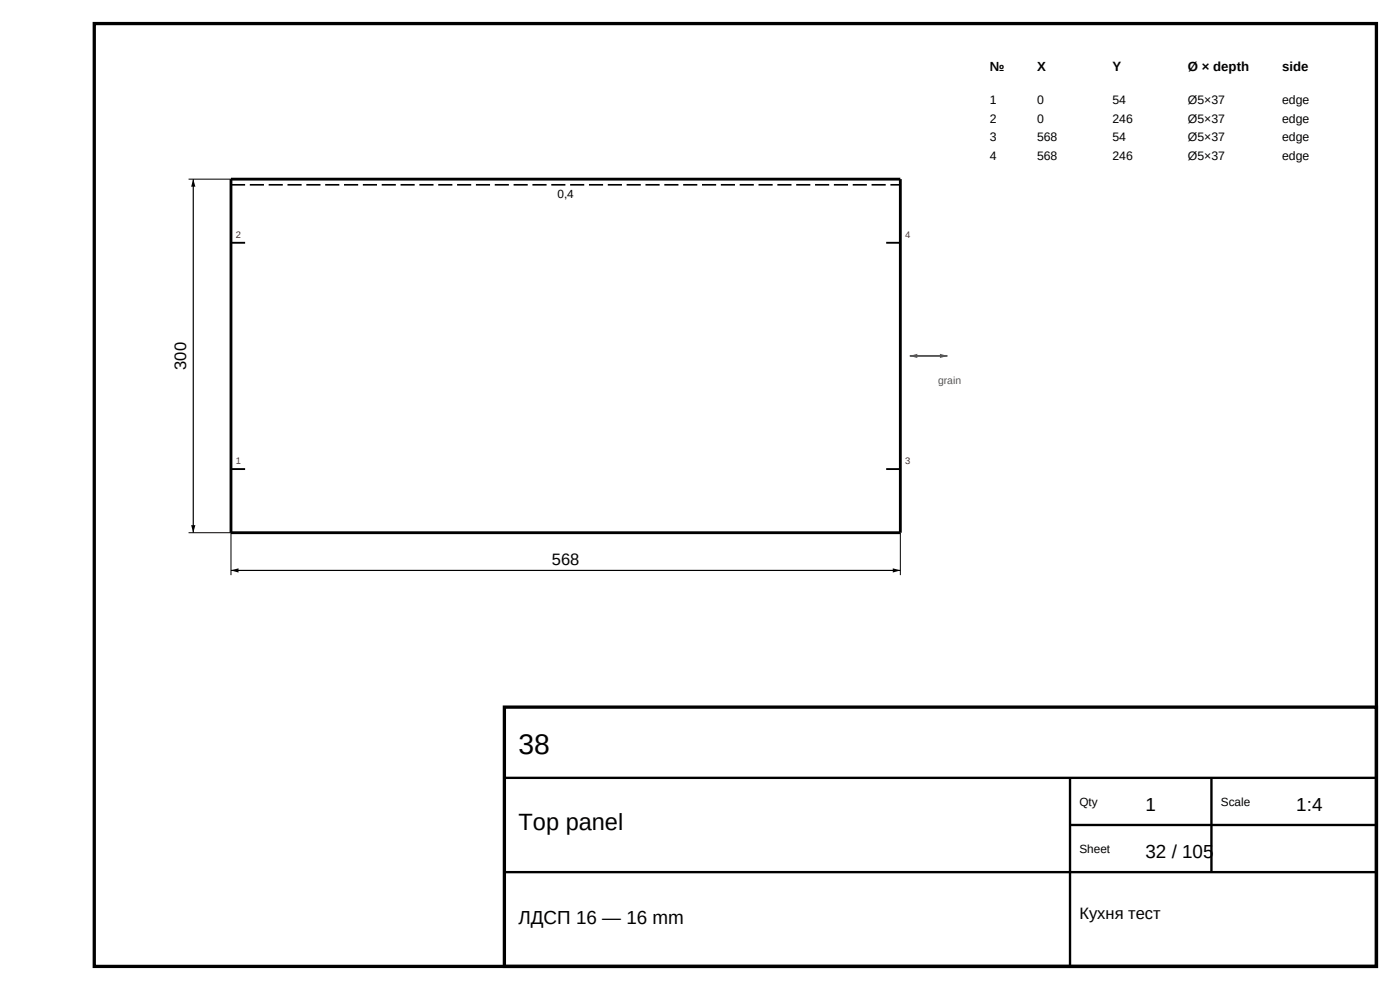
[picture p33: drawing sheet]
<svg xmlns="http://www.w3.org/2000/svg" width="297mm" height="210mm" viewBox="0 0 297 210" stroke-linecap="round" stroke-linejoin="round" font-family="sans-serif">
<defs><g id="words">
<text font-size="6" x="110" y="160">38</text>
<text font-size="5" x="110" y="176">Top panel</text>
<g font-size="4">
<text x="243" y="172">1</text>
<text x="275" y="172">1:4</text>
<text x="243" y="182">32 / 105</text>
<text x="110" y="196">ЛДСП 16 — 16 mm</text>
</g>
<g font-size="3.5">
<text x="39.5" y="78.4" transform="rotate(-90 39.5 78.4)">300</text>
<text x="117.1" y="119.8">568</text>
<text x="229" y="195">Кухня тест</text>
</g>
<g font-size="2.8">
<text x="210" y="15">№</text>
<text x="220" y="15">X</text>
<text x="236" y="15">Y</text>
<text x="252" y="15">Ø × depth</text>
<text x="272" y="15">side</text>
</g>
<g font-size="2.6">
<text x="210" y="22">1</text>
<text x="220" y="22">0</text>
<text x="236" y="22">54</text>
<text x="252" y="22">Ø5×37</text>
<text x="272" y="22">edge</text>
<text x="210" y="26">2</text>
<text x="220" y="26">0</text>
<text x="236" y="26">246</text>
<text x="252" y="26">Ø5×37</text>
<text x="272" y="26">edge</text>
<text x="210" y="30">3</text>
<text x="210" y="34">4</text>
<text x="220" y="30">568</text>
<text x="220" y="34">568</text>
<text x="236" y="30">54</text>
<text x="236" y="34">246</text>
<text x="252" y="30">Ø5×37</text>
<text x="252" y="34">Ø5×37</text>
<text x="272" y="30">edge</text>
<text x="272" y="34">edge</text>
</g>
<g font-size="2.5">
<text x="118.3" y="42">0,4</text>
<text x="229" y="171">Qty</text>
<text x="259" y="171">Scale</text>
<text x="229" y="181">Sheet</text>
</g>
<text font-size="2.2" fill="#555" x="199" y="81.5">grain</text>
<g font-size="2" fill="#a00">
<text x="50" y="50.5">2</text>
<text x="192" y="50.5">4</text>
<text x="50" y="98.5">1</text>
<text x="192" y="98.5">3</text>
</g>
</g></defs>
<path d="M20 5h272v200h-272zM107 150h185v55h-185z" fill="none" stroke="#000" stroke-width=".7" stroke-linecap="butt"/>
<path d="M107 165h185M227 165v40M227 175h65M257 165v20M107 185h185" fill="none" stroke="#000" stroke-width=".5"/>
<path d="M49 38h142v75h-142z" fill="none" stroke="#000" stroke-width=".6"/>
<path d="M49 39.2h142" fill="none" stroke="#000" stroke-width=".35" stroke-dasharray="3 1" stroke-linecap="butt"/>
<path d="M40 38h9M40 113h9v9M191 113v9" fill="none" stroke="#000" stroke-width=".21"/>
<path d="M41 38v75M49 121h142" fill="none" stroke="#000" stroke-width=".25"/>
<path d="M41 38l.5 1.6h-1zM40.5 111.4h1l-.5 1.6zM49 121l1.6-.4v.9zM189.4 120.6l1.6 .4-1.6 .5z" fill="#000"/>
<path d="M193 75.5h8" fill="none" stroke="#555" stroke-width=".4"/>
<g fill="#555">
<path d="M193 75.5l1.6-.5v.9z"/>
<path d="M199.4 75l1.6 .5-1.6 .4z"/>
</g>
<path d="M49 51.5h3M188 51.5h3M49 99.5h3M188 99.5h3" fill="none" stroke="#000" stroke-width=".4"/>
<use href="#words"/>
</svg>
